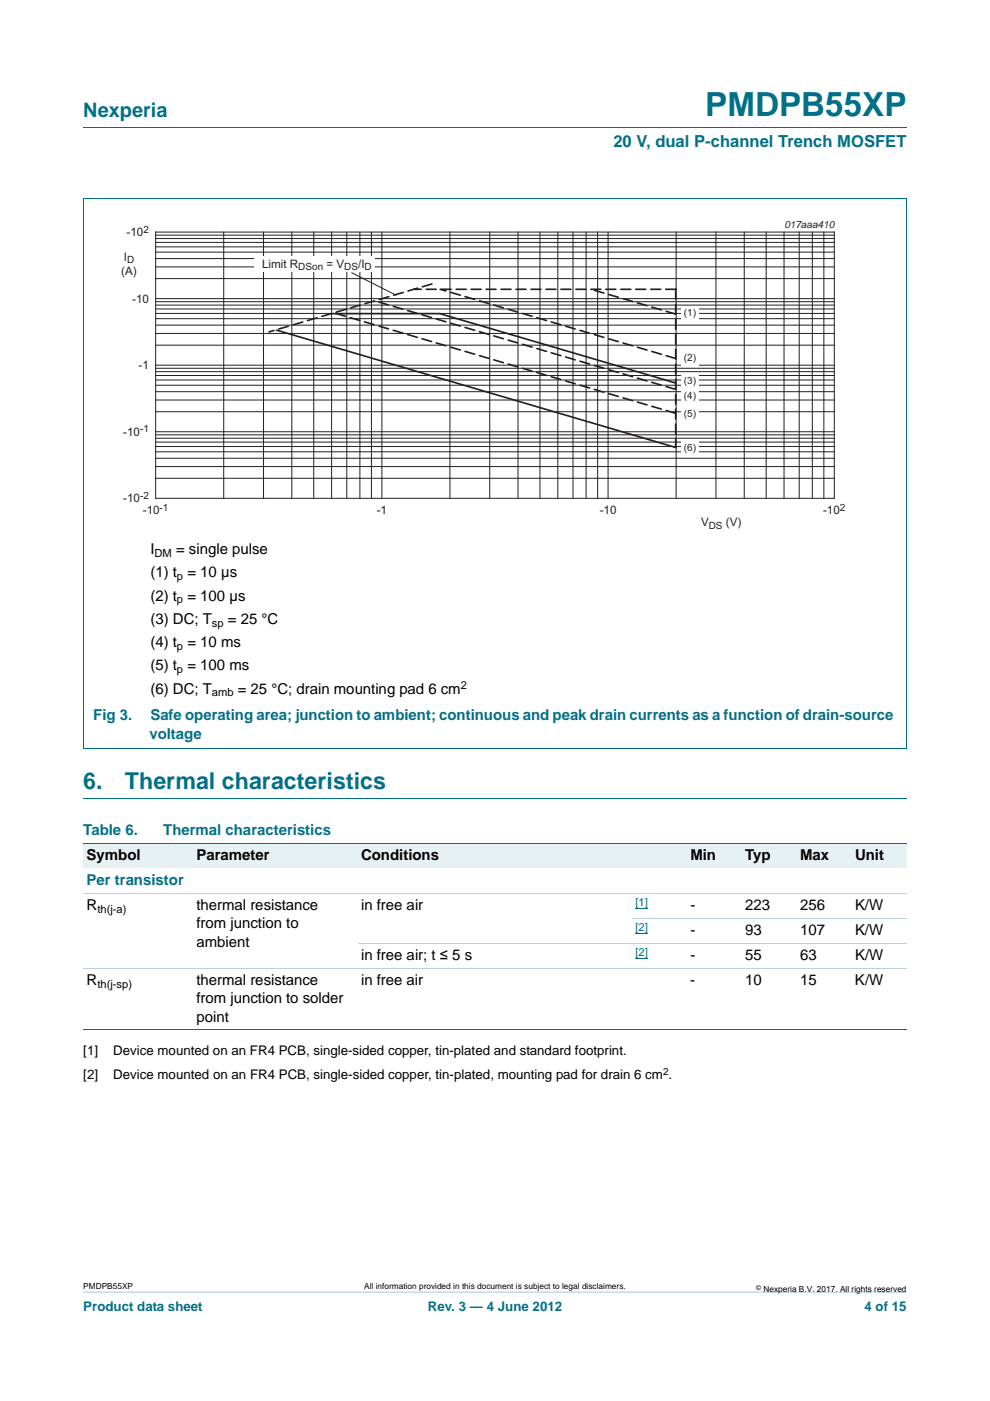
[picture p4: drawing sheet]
<svg xmlns="http://www.w3.org/2000/svg" width="210mm" height="297mm" viewBox="0 0 210 297" stroke-linecap="round" stroke-linejoin="round" font-family="sans-serif">
<defs><g id="words">
<text font-size="7" fill="#007088" x="149.6" y="24.6">PMDPB55XP</text>
<g font-size="4.9" fill="#007088">
<text x="17.7" y="167.3">6.</text>
<text x="26.5" y="167.3">Thermal characteristics</text>
</g>
<text font-size="4.2" fill="#007088" x="17.7" y="24.9">Nexperia</text>
<text font-size="3.5" fill="#007088" x="130.1" y="31.1">20 V, dual P-channel Trench MOSFET</text>
<g font-size="3.2">
<text x="31.9" y="117.5">I</text>
<text x="37.3" y="117.5">= single pulse</text>
<text x="31.9" y="122.4">(1) t = 10 µs</text>
<text x="31.9" y="127.3">(2) t = 100 µs</text>
<text x="31.9" y="137.2">(4) t = 10 ms</text>
<text x="31.9" y="132.3">(3) DC; T</text>
<text x="48.3" y="132.3">= 25 °C</text>
<text x="31.9" y="142.2">(5) t = 100 ms</text>
<text x="31.9" y="147.1">(6) DC; T</text>
<text x="50.4" y="147.1">= 25 °C; drain mounting pad 6 cm</text>
<text x="18.4" y="182.4">Symbol</text>
<text x="41.7" y="182.4">Parameter</text>
<text x="76.6" y="182.4">Conditions</text>
<text x="146.4" y="182.4">Min</text>
<text x="158.1" y="182.4">Typ</text>
<text x="169.7" y="182.4">Max</text>
<text x="181.4" y="182.4">Unit</text>
<text x="18.4" y="193">R</text>
<text x="41.7" y="193">thermal resistance</text>
<text x="41.7" y="196.8">from junction to</text>
<text x="76.6" y="193">in free air</text>
<text x="146.4" y="193">-</text>
<text x="158.1" y="193">223</text>
<text x="169.7" y="193">256</text>
<text x="181.3" y="193">K/W</text>
<text x="41.7" y="200.7">ambient</text>
<text x="76.6" y="203.5">in free air; t ≤ 5 s</text>
<text x="146.4" y="198.2">-</text>
<text x="146.4" y="203.5">-</text>
<text x="158.1" y="203.5">55</text>
<text x="158.1" y="198.2">93</text>
<text x="169.7" y="203.5">63</text>
<text x="169.7" y="198.2">107</text>
<text x="181.4" y="203.5">K/W</text>
<text x="181.4" y="198.2">K/W</text>
<text x="18.4" y="208.8">R</text>
<text x="41.7" y="208.8">thermal resistance</text>
<text x="76.6" y="208.8">in free air</text>
<text x="146.4" y="208.8">-</text>
<text x="158.1" y="208.8">10</text>
<text x="169.7" y="208.8">15</text>
<text x="181.3" y="208.8">K/W</text>
<text x="41.7" y="212.7">from junction to solder</text>
<text x="41.7" y="216.6">point</text>
</g>
<g font-size="3.2" fill="#007088">
<text x="19.8" y="152.7">Fig 3.</text>
<text x="31.9" y="152.7">Safe operating area; junction to ambient; continuous and peak drain currents as a function of drain-source</text>
<text x="31.7" y="156.6">voltage</text>
<text x="17.7" y="177.1">Table 6.</text>
<text x="34.6" y="177.1">Thermal characteristics</text>
<text x="18.4" y="187.7">Per transistor</text>
</g>
<g font-size="2.8">
<text x="17.7" y="223.8">[1]</text>
<text x="24" y="223.8">Device mounted on an FR4 PCB, single-sided copper, tin-plated and standard footprint.</text>
<text x="17.7" y="228.7">[2]</text>
<text x="24" y="228.7">Device mounted on an FR4 PCB, single-sided copper, tin-plated, mounting pad for drain 6 cm .</text>
</g>
<g font-size="2.8" fill="#007088">
<text x="17.7" y="277.9">Product data sheet</text>
<text x="90.7" y="277.9">Rev. 3 — 4 June 2012</text>
<text x="183.4" y="277.9">4 of 15</text>
</g>
<g font-size="2.5" fill="#231f20">
<text x="26.9" y="50.1">-10</text>
<text x="25.7" y="58.2">(A)</text>
<text x="26.3" y="55.2">I</text>
<text x="55.6" y="56.8">Limit R</text>
<text x="69.3" y="56.8">= V</text>
<text x="76" y="56.8">/I</text>
<text x="28" y="64.2">-10</text>
<text x="29.4" y="78.3">-1</text>
<text x="26.2" y="92.4">-10</text>
<text x="26.2" y="106.5">-10</text>
<text x="30.3" y="109">-10</text>
<text x="79.9" y="109">-1</text>
<text x="127.2" y="109">-10</text>
<text x="148.7" y="111.6">V</text>
<text x="154" y="111.6">(V)</text>
<text x="174.6" y="109">-10</text>
</g>
<g font-size="2.4">
<text x="32.8" y="118">DM</text>
<text x="37.5" y="123">p</text>
<text x="37.5" y="127.9">p</text>
<text x="37.5" y="137.8">p</text>
<text x="44.9" y="132.8">sp</text>
<text x="37.5" y="142.7">p</text>
<text x="44.9" y="147.7">amb</text>
<text x="97.7" y="146.1">2</text>
<text x="20.7" y="193.5">th(j-a)</text>
<text x="20.7" y="209.4">th(j-sp)</text>
</g>
<g font-size="2.4" fill="#00f">
<text x="134.8" y="192">[1]</text>
<text x="134.8" y="197.3">[2]</text>
<text x="134.8" y="202.6">[2]</text>
</g>
<g font-size="2.1" fill="#231f20">
<text x="30.4" y="49.3">2</text>
<text x="166.4" y="48.4">017aaa410</text>
<text x="27" y="55.7">D</text>
<text x="63.3" y="57.2">DSon</text>
<text x="73" y="57.2">DS</text>
<text x="77.3" y="57.2">D</text>
<text x="145" y="67.1">(1)</text>
<text x="145" y="76.6">(2)</text>
<text x="145" y="81.5">(3)</text>
<text x="145" y="88.5">(5)</text>
<text x="145" y="84.6">(4)</text>
<text x="29.7" y="91.6">-1</text>
<text x="145" y="95.7">(6)</text>
<text x="29.7" y="105.8">-2</text>
<text x="33.9" y="108.3">-1</text>
<text x="150.3" y="112.1">DS</text>
<text x="178.2" y="108.3">2</text>
</g>
<text font-size="2.1" x="140.6" y="227.9">2</text>
<g font-size="1.8">
<text x="17.7" y="273.3">PMDPB55XP</text>
<text x="77.3" y="273.3">All information provided in this document is subject to legal disclaimers.</text>
<text x="161.9" y="273.9">Nexperia B.V. 2017. All rights reserved</text>
</g>
<text font-size="1.4" x="160.4" y="273.4">©</text>
</g></defs>
<path d="M17.7 273.9l174.6 .1z" fill="#007088"/>
<path d="M17.7 27h174.6M17.6 42.1h174.7M17.7 42.2v116.5h174.6v-116.5M17.7 169.3h174.6" fill="none" stroke="#007088" stroke-width=".21"/>
<path d="M20.3 46.4h169.4v66.3h-169.4z" fill="none" stroke="#fff" stroke-width=".21"/>
<g fill="none" stroke="#231f20" stroke-width=".21">
<path d="M33 59.1h144M33 56.6h144M33 54.8h144M33 53.5h144M33 52.3h144M33 51.4h144M33 50.6h144M33 49.9h144M33 49.2h144v56.5h-144zM47.5 49.2v56.5M55.9 49.2v56.5M61.9 49.2v56.5"/>
<path d="M66.5 49.2v56.5M70.3 49.2v56.5M73.6 49.2v56.5M76.3 49.2v56.5M78.8 49.2v56.5M81 49.2v56.5M95.4 49.2v56.5M103.9 49.2v56.5M109.9 49.2v56.5M114.5 49.2v56.5M118.3 49.2v56.5M121.5 49.2v56.5"/>
<path d="M124.3 49.2v56.5M126.8 49.2v56.5M129 49.2v56.5M143.4 49.2v56.5M151.9 49.2v56.5M157.9 49.2v56.5M162.5 49.2v56.5M166.3 49.2v56.5M169.5 49.2v56.5M172.3 49.2v56.5M174.7 49.2v56.5M33 79.6h144"/>
<path d="M33 78.8h144M33 78.1h144M33 77.4h144M33 73.2h144M33 70.7h144M33 68.9h144M33 67.6h144M33 66.5h144M33 65.5h144M33 64.7h144M33 64h144M33 63.3h144"/>
<path d="M33 98.9h144M33 97.2h144M33 95.8h144M33 94.7h144M33 93.7h144M33 92.9h144M33 92.2h144M33 91.5h144M33 87.3h144M33 84.8h144M33 83h144M33 81.7h144"/>
<path d="M33 80.6h144M33 101.4h144"/>
</g>
<path d="M91.6 60.2l-34.6 10.2M143.3 66.6l-17.9-5.3M143.3 76l-49.9-14.7M143.3 61.3h-55.5M143.3 61.3v33.6M143.3 82.6l-63.9-18.8M143.3 87.6l-72.5-21.3" fill="none" stroke="#231f20" stroke-width=".35" stroke-dasharray="2.1 1.1"/>
<path d="M58.7 70l84.6 24.9M70.2 66.5h23.1l50 14.7" fill="none" stroke="#231f20" stroke-width=".35"/>
<path d="M54 54.2h25.5v3.4h-25.5z" fill="#fff"/>
<path d="M74.5 57.8l9.6 4.8" fill="none" stroke="#231f20" stroke-width=".21"/>
<g fill="#fff">
<path d="M144.5 64.9h3.7v3.1h-3.7z"/>
<path d="M144.5 74.5h3.7v3.1h-3.7z"/>
<path d="M144.5 79.4h3.7v3.1h-3.7z"/>
<path d="M144.5 82.5h3.7v3.1h-3.7z"/>
<path d="M144.5 86.3h3.7v3.1h-3.7z"/>
<path d="M144.5 93.6h3.7v3.1h-3.7z"/>
</g>
<g fill="#e6f1f4">
<path d="M17.7 178.8h23.3v5.3h-23.3z"/>
<path d="M41 178.8h34.9v5.3h-34.9z"/>
<path d="M75.9 178.8h58.2v5.3h-58.2z"/>
<path d="M134.1 178.8h23.3v5.3h-23.3z"/>
<path d="M157.4 178.8h11.6v5.3h-11.6z"/>
<path d="M169 178.8h11.7v5.3h-11.7z"/>
<path d="M180.7 178.8h11.6v5.3h-11.6z"/>
</g>
<path d="M134.8 192.7h2.6M134.8 198h2.6M134.8 203.3h2.6" fill="none" stroke="#00f" stroke-width=".21"/>
<path d="M17.7 178.8h174.6M17.7 218.4h174.6" fill="none" stroke="#007088" stroke-width=".21"/>
<path d="M17.7 189.4h174.6M134.1 194.7h58.2M17.7 205.3h174.6M75.9 200h116.4" fill="none" stroke="#b3d4db" stroke-width=".21"/>
<use href="#words"/>
</svg>
